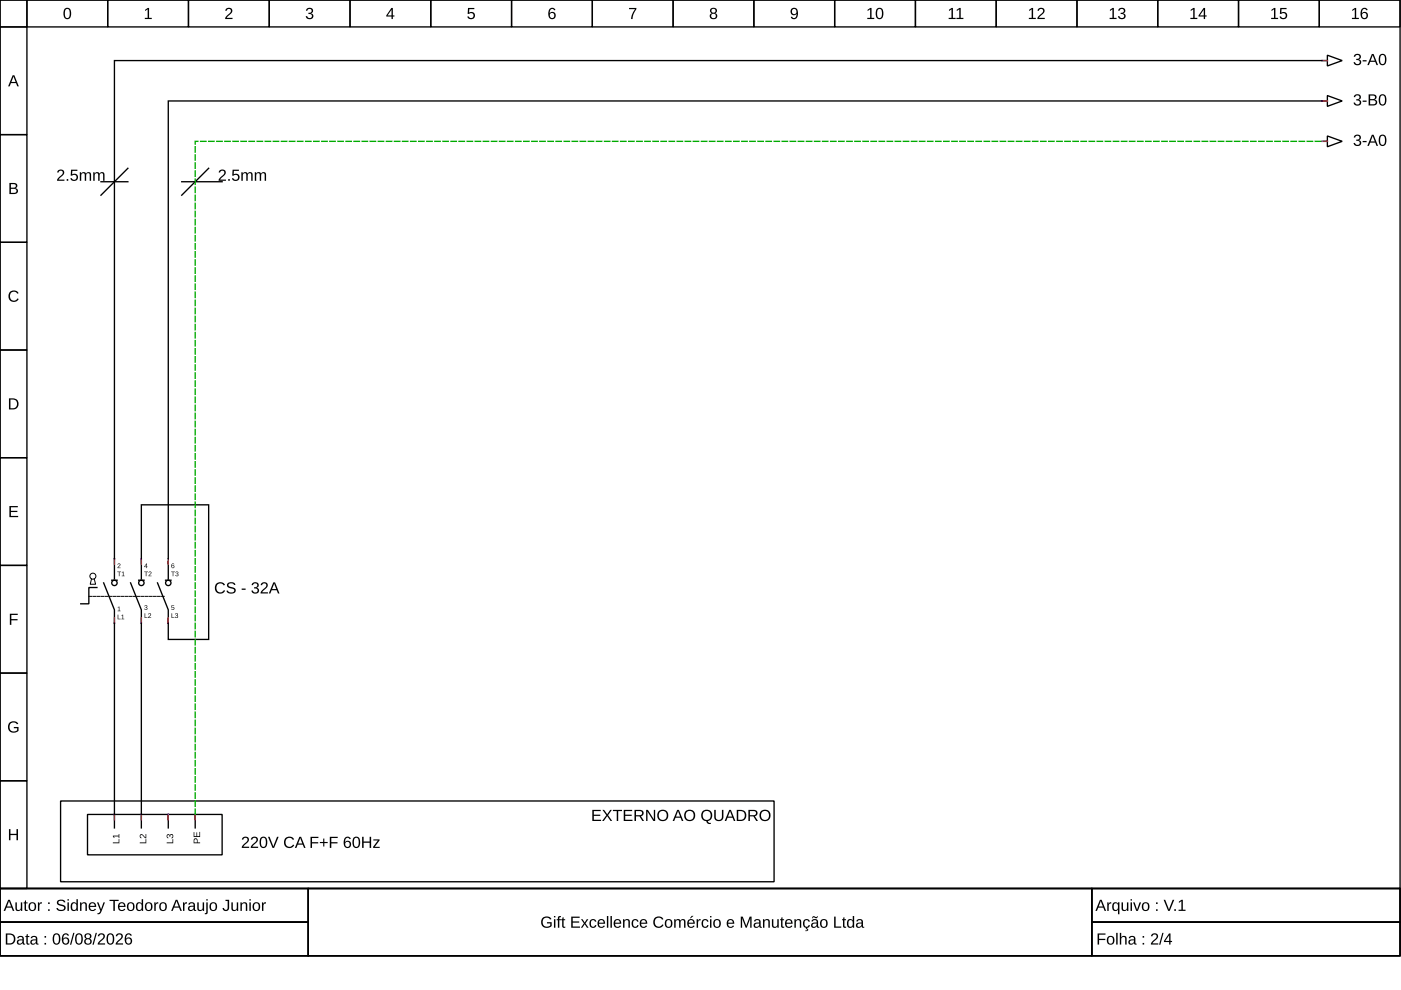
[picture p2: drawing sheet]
<svg xmlns="http://www.w3.org/2000/svg" width="297mm" height="210mm" viewBox="0 0 297 210" stroke-linecap="round" stroke-linejoin="round" font-family="sans-serif">
<g fill="none" stroke="#000" stroke-width=".29">
<path d="M0 0h296.8v188.4h-296.8zM0 0h5.7v5.7h-5.7zM5.7 0h17.1v5.7h-17.1zM22.8 0h17.2v5.7h-17.2zM40 0h17.1v5.7h-17.1zM57.1 0h17.1v5.7h-17.1zM74.2 0h17.1v5.7h-17.1zM91.3 0h17.2v5.7h-17.2zM108.5 0h17.1v5.7h-17.1zM125.6 0h17.1v5.7h-17.1zM142.7 0h17.1v5.7h-17.1zM159.8 0h17.2v5.7h-17.2z"/>
<path d="M177 0h17.1v5.7h-17.1zM194.1 0h17.1v5.7h-17.1zM211.2 0h17.1v5.7h-17.1zM228.3 0h17.2v5.7h-17.2zM245.5 0h17.1v5.7h-17.1zM262.6 0h17.1v5.7h-17.1zM279.7 0h17.1v5.7h-17.1zM0 5.7h5.7v22.8h-5.7zM280.3 12.8h-256v109.9M280.6 12.8h.8M281.4 11.7l3.2 1.1-3.2 1.2zM0 28.5h5.7v22.9h-5.7z"/>
<path d="M21.4 38.5h5.7M27.1 35.7l-5.7 5.7M38.5 38.5h8.6M44.2 35.7l-5.7 5.7M280.3 21.4h-244.6v97.1M280.6 21.4h.8M280.6 30h.8M281.4 20.3l3.2 1.1-3.2 1.1zM281.4 28.8l3.2 1.2-3.2 1.1zM0 51.4h5.7v22.8h-5.7zM0 74.2h5.7v22.8h-5.7zM0 97h5.7v22.9h-5.7z"/>
<path d="M0 119.9h5.7v22.8h-5.7zM30 118.5v-11.5h14.2v28.6h-8.5v-6.3l-2.3-5.7M30 118.7v4M35.7 119v3.8M20.6 124.6h-1.8v3.4h-1.7M22 123.6l2.3 5.7v46.2M23.7 123h1.1M27.7 123.6l2.3 5.7v46.2M29.4 123h1.1M35.1 123h1.1M0 142.7h5.7v22.8h-5.7zM0 165.5h5.7v22.9h-5.7z"/>
<path d="M12.8 169.8h151.3v17.2h-151.3zM18.6 172.7h28.5v8.5h-28.5zM35.7 172.7v2.8M41.4 172.7v2.8M0 188.4h296.8v14.3h-296.8zM0 188.4h65.4v7.1h-65.4zM0 195.5h65.4v7.2h-65.4zM65.4 188.4h166.1v14.3h-166.1zM231.5 188.4h65.3v7.1h-65.3zM231.5 195.5h65.3v7.2h-65.3z"/>
<circle cx="24.3" cy="123.6" r=".57"/>
<circle cx="30" cy="123.6" r=".57"/>
<circle cx="35.7" cy="123.6" r=".57"/>
</g>
<g fill="#000">
<path d="M30.8 2.1l.5-.4h.3v2.1h.6v.2h-1.5v-.2h.6v-1.8l-.5 .4zM48 1.8a.76 .76 0 0 1 1.2 .2 .76 .76 0 0 1-.5 1.1l-.6 .7h1.2v.2h-1.6l.1-.4 .5-.5a.7 .7 0 0 0 .4-1.2l-.5 .1-.1 .3h-.3zM65.1 1.8a.69 .69 0 0 1 1-.1 .69 .69 0 0 1 0 1.1h-.2a.67 .67 0 0 1 .5 .9 .67 .67 0 0 1-1 .4l-.5-.5-.1-.2h.3a.48 .48 0 0 0 .7 .4 .48 .48 0 0 0 .2-.7l-.6-.1v-.3a.46 .46 0 0 0 .6-.2 .46 .46 0 0 0-.3-.6 .46 .46 0 0 0-.5 .4h-.3zM99.2 1.7h1.4v.2h-1.1v.8a.81 .81 0 0 1 1 .2 .81 .81 0 0 1-.1 1.1 .81 .81 0 0 1-1.1-.1l-.2-.4h.3a.53 .53 0 0 0 .8 .2 .53 .53 0 0 0 0-.8 .53 .53 0 0 0-.8 .1h-.3zM133.4 1.7h1.5l-.6 1.5-.2 .8h-.3l.1-.6 .7-1.5h-1.2zM2.1 61.9a1.18 1.18 0 0 1 1.8 .3l-.3 .1a.87 .87 0 0 0-1.3-.1 .87 .87 0 0 0 .1 1.3 .87 .87 0 0 0 1.3-.2l.3 .1a1.21 1.21 0 0 1-1.8 .4 1.21 1.21 0 0 1-.1-1.9zM2 107.3h1.8v.3h-1.5v.7h1.4v.3h-1.4v.8h1.5v.2h-1.8zM2.1 130.1h1.7v.3h-1.4v.9h1.3v.2h-1.3v1h-.3zM25 119.5a.33 .33 0 0 1 .5 .2 .33 .33 0 0 1-.3 .4l-.2 .3 .6 .1h-.7l.5-.6a.19 .19 0 0 0-.1-.3 .19 .19 0 0 0-.3 .1h-.1zM25 128.8l.3-.2v.9l.3 .1h-.7l.3-.1v-.8l-.2 .2zM30.7 128.4a.28 .28 0 0 1 .5 0 .28 .28 0 0 1-.2 .4 .26 .26 0 0 1 .3 .3 .26 .26 0 0 1-.4 .2l-.3-.2 .3 .1a.18 .18 0 0 0 .2-.2 .18 .18 0 0 0-.2-.1l-.1-.1a.19 .19 0 0 0 .3-.1 .19 .19 0 0 0-.1-.3 .19 .19 0 0 0-.3 .2h-.1zM36.4 128.3h.5l-.4 .1v.3a.34 .34 0 0 1 .4 .2 .34 .34 0 0 1-.2 .5 .34 .34 0 0 1-.4-.3l.3 .1a.26 .26 0 0 0 .2-.4 .26 .26 0 0 0-.5 .1z"/>
<path d="M2 153.2a1.23 1.23 0 0 1 1.9 .3l-.3 .1a.9 .9 0 0 0-1.3-.2 .9 .9 0 0 0-.2 1.2 1 1 0 0 0 1.5 .2v-.4h-.7v-.3h1v.8a1.29 1.29 0 0 1-1.8 .2 1.29 1.29 0 0 1-.1-1.9zM1.9 175.8h.3v1h1.3v-1h.3v2.3h-.3v-1h-1.3v1h-.3z"/>
<path d="M2.7 16h.3l1 2.3h-.3l-.3-.7h-1.1l-.2 .7h-.4zM2.9 16.2l-.5 1.2h.9z"/>
<path d="M13.8 1.8a.88 .88 0 0 1 1 .1 .88 .88 0 0 1 .3 1 .88 .88 0 0 1-.8 1.2 .88 .88 0 0 1-.8-1.2v-.7zM14 2a1.59 1.59 0 0 0 .1 1.8h.2a1.09 1.09 0 0 0 .4-1.5l-.3-.4z"/>
<path d="M83 1.7h.3v1.6h.3v.2h-.3v.5h-.3v-.5h-1.1v-.2zM83 2l-.8 1.3h.8z"/>
<path d="M116.6 1.8a.74 .74 0 0 1 1.2 .3l-.3 .1a.49 .49 0 0 0-.7-.3 .49 .49 0 0 0-.2 .6l-.1 .3a.77 .77 0 0 1 1.2 0 .77 .77 0 0 1-.1 1.2 .77 .77 0 0 1-1.1-.2l-.2-.5v-.8zM116.5 3.3a.5 .5 0 0 0 1 0 .5 .5 0 0 0-1 0z"/>
<path d="M150.7 1.8a.7 .7 0 0 1 1-.1 .7 .7 0 0 1 .1 1l-.2 .1a.69 .69 0 0 1 .4 .9 .69 .69 0 0 1-1 .4 .64 .64 0 0 1-.5-.6 .64 .64 0 0 1 .4-.7l-.3-.4zM150.8 2.3a.45 .45 0 0 0 .9 0 .45 .45 0 0 0-.9 0zM150.8 3.4a.5 .5 0 0 0 1 0 .5 .5 0 0 0-1 0z"/>
<path d="M167.8 1.9a.86 .86 0 0 1 1.1-.1 .86 .86 0 0 1 .3 1 .9 .9 0 0 1-.3 1.1 .9 .9 0 0 1-1.1 0l-.1-.3 .2-.1a.5 .5 0 0 0 .7 .3 .5 .5 0 0 0 .3-.6v-.3a.76 .76 0 0 1-1.2 .1 .76 .76 0 0 1 .1-1.1zM168 2a.54 .54 0 0 0 .1 .9 .54 .54 0 0 0 .8-.3 .54 .54 0 0 0-.5-.7z"/>
<path d="M184 2.1l.5-.4h.3v2.1h.6v.2h-1.5v-.2h.6v-1.8l-.5 .4zM186 1.8a.88 .88 0 0 1 1 .1 .88 .88 0 0 1 .3 1 .88 .88 0 0 1-.8 1.2 .88 .88 0 0 1-.8-1.2v-.7zM186.2 2a1.59 1.59 0 0 0 .1 1.8h.2a1.09 1.09 0 0 0 .4-1.5l-.3-.4z"/>
<path d="M201.2 2.1l.6-.4h.2v2.1h.6v.2h-1.5v-.2h.6v-1.8l-.5 .4zM202.9 2.1l.5-.4h.3v2.1h.6v.2h-1.5v-.2h.6v-1.8l-.5 .4z"/>
<path d="M218.2 2.1l.6-.4h.2v2.1h.6v.2h-1.5v-.2h.6v-1.8l-.5 .4zM220.2 1.8a.76 .76 0 0 1 1.2 .2 .76 .76 0 0 1-.4 1.1l-.7 .7h1.2v.2h-1.6l.1-.4 .6-.5a.7 .7 0 0 0 .3-1.2l-.5 .1-.1 .3h-.3z"/>
<path d="M235.3 2.1l.6-.4h.3v2.1h.5v.2h-1.4v-.2h.6v-1.8l-.6 .4zM237.3 1.8a.69 .69 0 0 1 1-.1 .69 .69 0 0 1 0 1.1h-.2a.67 .67 0 0 1 .5 .9 .67 .67 0 0 1-1 .4l-.5-.5-.1-.2h.3a.48 .48 0 0 0 .7 .4 .48 .48 0 0 0 .2-.7l-.6-.1v-.3a.46 .46 0 0 0 .7-.2 .46 .46 0 0 0-.4-.6 .46 .46 0 0 0-.5 .4h-.3z"/>
<path d="M252.5 2.1l.5-.4h.3v2.1h.6v.2h-1.5v-.2h.6v-1.8l-.5 .4zM255.2 1.7h.3v1.6h.3v.2h-.3v.5h-.3v-.5h-1.1v-.2zM255.2 2l-.8 1.3h.8z"/>
<path d="M269.6 2.1l.5-.4h.3v2.1h.6v.2h-1.5v-.2h.6v-1.8l-.5 .4zM271.4 1.7h1.4v.2h-1.1v.8a.81 .81 0 0 1 1.1 .2 .81 .81 0 0 1-.2 1.1 .81 .81 0 0 1-1.1-.1l-.2-.4h.3a.53 .53 0 0 0 .8 .2 .53 .53 0 0 0 .1-.8 .53 .53 0 0 0-.8 .1h-.3z"/>
<path d="M286.7 2.1l.6-.4h.2v2.1h.6v.2h-1.5v-.2h.6v-1.8l-.5 .4zM288.8 1.8a.74 .74 0 0 1 1.2 .3l-.3 .1a.49 .49 0 0 0-.6-.3 .49 .49 0 0 0-.3 .6v.3a.77 .77 0 0 1 1.1 0 .77 .77 0 0 1-.1 1.2 .77 .77 0 0 1-1.1-.2l-.2-.5v-.8zM288.7 3.3a.5 .5 0 0 0 1 0 .5 .5 0 0 0-1 0z"/>
<path d="M287.3 11.6a.69 .69 0 0 1 1-.1 .69 .69 0 0 1 0 1l-.3 .1a.67 .67 0 0 1 .6 .9 .67 .67 0 0 1-1 .3l-.6-.4v-.2h.3a.48 .48 0 0 0 .6 .4 .48 .48 0 0 0 .2-.8l-.6-.1v-.2a.46 .46 0 0 0 .7-.2 .46 .46 0 0 0-.3-.7 .46 .46 0 0 0-.6 .4h-.3zM288.9 12.8h.8v.2h-.8zM290.9 11.4h.3l1 2.4h-.4l-.2-.7h-1.1l-.3 .7h-.3zM291 11.7l-.4 1.2h.9zM292.7 11.5a.88 .88 0 0 1 1 .1 .88 .88 0 0 1 .2 1 .88 .88 0 0 1-.8 1.2 .88 .88 0 0 1-.8-1.2l.1-.7zM292.8 11.8a1.59 1.59 0 0 0 .2 1.8h.1a1.09 1.09 0 0 0 .5-1.5l-.3-.4z"/>
<path d="M12.4 36.1a.76 .76 0 0 1 1.1 .2 .76 .76 0 0 1-.4 1.1l-.7 .7h1.3v.2h-1.6l.1-.4 .5-.5a.7 .7 0 0 0 .4-1.2l-.5 .1-.2 .3h-.3zM14.1 38h.4v.3h-.4zM15.1 36h1.3v.2h-1.1v.8a.81 .81 0 0 1 1.1 .2 .81 .81 0 0 1-.1 1.1 .81 .81 0 0 1-1.1-.1l-.3-.4h.3a.53 .53 0 0 0 .8 .2 .53 .53 0 0 0 .1-.8 .53 .53 0 0 0-.8 0h-.3zM16.9 36.5h.3v.3a.56 .56 0 0 1 .5-.3 .56 .56 0 0 1 .5 .3 .56 .56 0 0 1 .7-.3 .56 .56 0 0 1 .4 .6v1.2h-.3v-1.3a.4 .4 0 0 0-.5-.2 .4 .4 0 0 0-.2 .5v1h-.3v-1.3a.4 .4 0 0 0-.6-.2 .4 .4 0 0 0-.2 .5v1h-.3zM19.8 36.5h.2l.1 .3a.56 .56 0 0 1 .5-.3 .56 .56 0 0 1 .5 .3 .56 .56 0 0 1 .7-.3 .56 .56 0 0 1 .4 .6v1.2h-.3l-.1-1.3a.4 .4 0 0 0-.5-.2 .4 .4 0 0 0-.2 .5v1h-.3v-1.3a.4 .4 0 0 0-.5-.2 .4 .4 0 0 0-.2 .5v1h-.3z"/>
<path d="M46.6 36.1a.76 .76 0 0 1 1.2 .2 .76 .76 0 0 1-.4 1.1l-.7 .7h1.2v.2h-1.6l.1-.4 .6-.5a.7 .7 0 0 0 .3-1.2l-.5 .1-.1 .3h-.3zM48.4 38h.3v.3h-.3zM49.3 36h1.4v.2h-1.1l-.1 .8a.81 .81 0 0 1 1.1 .2 .81 .81 0 0 1-.1 1.1 .81 .81 0 0 1-1.1-.1l-.2-.4h.3a.53 .53 0 0 0 .7 .2 .53 .53 0 0 0 .1-.8 .53 .53 0 0 0-.8 0h-.3zM51.2 36.5h.2l.1 .3a.56 .56 0 0 1 .5-.3 .56 .56 0 0 1 .5 .3 .56 .56 0 0 1 .7-.3 .56 .56 0 0 1 .4 .6v1.2h-.3l-.1-1.3a.4 .4 0 0 0-.5-.2 .4 .4 0 0 0-.2 .5v1h-.3v-1.3a.4 .4 0 0 0-.5-.2 .4 .4 0 0 0-.2 .5v1h-.3zM54 36.5h.3v.3a.56 .56 0 0 1 .5-.3 .56 .56 0 0 1 .5 .3 .56 .56 0 0 1 .7-.3 .56 .56 0 0 1 .4 .6v1.2h-.3v-1.3a.4 .4 0 0 0-.5-.2 .4 .4 0 0 0-.2 .5v1h-.3v-1.3a.4 .4 0 0 0-.6-.2 .4 .4 0 0 0-.2 .5v1h-.3z"/>
<path d="M287.3 20.1a.69 .69 0 0 1 1 0 .69 .69 0 0 1 0 1l-.3 .1a.67 .67 0 0 1 .6 .9 .67 .67 0 0 1-1 .3l-.6-.4v-.2l.3-.1a.48 .48 0 0 0 .6 .5 .48 .48 0 0 0 .2-.8l-.6-.1v-.3a.46 .46 0 0 0 .7-.2 .46 .46 0 0 0-.3-.6 .46 .46 0 0 0-.6 .4h-.3zM288.9 21.3h.8v.3h-.8zM290.2 20a1.53 1.53 0 0 1 1.6 .3v.5l-.4 .3a.64 .64 0 0 1 .6 .8 .64 .64 0 0 1-.9 .5h-.9zM290.5 20.3v.7h.8l.2-.2-.1-.5zM290.5 21.3v.8l1-.1a.42 .42 0 0 0-.1-.7zM292.7 20.1a.88 .88 0 0 1 1 .1 .88 .88 0 0 1 .2 1 .88 .88 0 0 1-.8 1.2 .88 .88 0 0 1-.8-1.2l.1-.7zM292.8 20.3a1.59 1.59 0 0 0 .2 1.8l.1 .1a1.09 1.09 0 0 0 .5-1.6l-.3-.4z"/>
<path d="M287.3 28.7a.69 .69 0 0 1 1-.1 .69 .69 0 0 1 0 1l-.3 .1a.67 .67 0 0 1 .6 .9 .67 .67 0 0 1-1 .3l-.6-.4v-.2h.3a.48 .48 0 0 0 .6 .4 .48 .48 0 0 0 .2-.7l-.6-.1v-.3a.46 .46 0 0 0 .7-.2 .46 .46 0 0 0-.3-.6 .46 .46 0 0 0-.6 .4h-.3zM288.9 29.9h.8v.3h-.8zM290.9 28.6h.3l1 2.3h-.4l-.2-.7h-1.1l-.3 .7h-.3zM291 28.8l-.4 1.2h.9zM292.7 28.7a.88 .88 0 0 1 1 0 .88 .88 0 0 1 .2 1 .88 .88 0 0 1-.8 1.3 .88 .88 0 0 1-.8-1.3l.1-.6zM292.8 28.9a1.59 1.59 0 0 0 .2 1.8h.1a1.09 1.09 0 0 0 .5-1.5l-.3-.4z"/>
<path d="M2 38.8a1.53 1.53 0 0 1 1.6 .3l.1 .5-.5 .3a.64 .64 0 0 1 .6 .8 .64 .64 0 0 1-.8 .4h-1zM2.3 39v.8h.8l.2-.2-.1-.5zM2.3 40v.9l1.1-.1a.42 .42 0 0 0-.2-.7z"/>
<path d="M1.9 84.5h.8a1.18 1.18 0 0 1 1.2 1.1 1.18 1.18 0 0 1-1.1 1.2h-.9zM2.2 84.7v1.9h.5a.97 .97 0 0 0 .9-1.3 .97 .97 0 0 0-1.4-.6z"/>
<path d="M24.9 130.3h.2v.9h.5v.1h-.7zM25.8 130.5l.3-.2v.9l.2 .1h-.6l.3-.1v-.8l-.2 .2z"/>
<path d="M24.9 121.2h.8l-.4 .1v.9h-.1v-.9zM25.8 121.3l.4-.1v.9l.2 .1h-.6l.3-.1v-.8l-.3 .2z"/>
<path d="M30.7 130h.1v.9h.5v.1h-.6zM31.5 130.1a.33 .33 0 0 1 .5 .1 .33 .33 0 0 1-.3 .5l-.2 .2 .6 .1h-.7l.4-.6a.19 .19 0 0 0 0-.3 .19 .19 0 0 0-.3 .2h-.1z"/>
<path d="M30.6 121.2h.8l-.4 .1v.9h-.1v-.9zM31.6 121.2a.33 .33 0 0 1 .5 .2 .33 .33 0 0 1-.3 .4l-.2 .3 .5 .1h-.6l.4-.6a.19 .19 0 0 0 0-.3 .19 .19 0 0 0-.3 .1h-.1z"/>
<path d="M31 119.5h.2v.6h.1l-.1 .4-.2-.3h-.4zM31 119.6l-.3 .5h.3z"/>
<path d="M36.4 130h.1v.9h.5v.1h-.6zM37.2 130.1a.28 .28 0 0 1 .5 0 .28 .28 0 0 1-.2 .4 .26 .26 0 0 1 .3 .3 .26 .26 0 0 1-.4 .2l-.3-.2 .3 .1a.18 .18 0 0 0 .2-.2 .18 .18 0 0 0-.2-.1l-.1-.1a.19 .19 0 0 0 .3-.1 .19 .19 0 0 0-.1-.3 .19 .19 0 0 0-.3 .2h-.1z"/>
<path d="M36.3 121.2h.8l-.3 .1v.9h-.2v-.9zM37.3 121.2a.28 .28 0 0 1 .5 0 .28 .28 0 0 1-.2 .5 .26 .26 0 0 1 .2 .3 .26 .26 0 0 1-.3 .2l-.3-.3 .3 .2a.18 .18 0 0 0 .2-.2 .18 .18 0 0 0-.2-.2l-.1-.1a.19 .19 0 0 0 .3-.1 .19 .19 0 0 0-.2-.2 .19 .19 0 0 0-.2 .1h-.1z"/>
<path d="M36.4 119.6l.3-.1 .3 .2-.4-.1-.2 .4a.34 .34 0 0 1 .6 0 .34 .34 0 0 1-.2 .5 .34 .34 0 0 1-.5-.3zM36.4 120.1a.25 .25 0 0 0 .5 0 .25 .25 0 0 0-.5 0z"/>
<path d="M45.9 123.8a1.18 1.18 0 0 1 1.8 .2l-.3 .1a.87 .87 0 0 0-1.3 0 .87 .87 0 0 0 .1 1.2 .87 .87 0 0 0 1.3-.2l.2 .1a1.21 1.21 0 0 1-1.8 .4 1.21 1.21 0 0 1 0-1.8zM48.2 123.7a1.07 1.07 0 0 1 1.7 .3h-.3a.58 .58 0 0 0-.6-.3 .58 .58 0 0 0-.5 .5l.6 .3a.72 .72 0 0 1 .9 .7 .72 .72 0 0 1-1 .7 .87 .87 0 0 1-1-.6l.3-.1a.71 .71 0 0 0 .7 .4 .71 .71 0 0 0 .7-.5l-.6-.3a.76 .76 0 0 1-.8-.3 .76 .76 0 0 1-.1-.8zM51.2 124.8h.9v.3h-.9zM53.6 123.6a.69 .69 0 0 1 1-.1 .69 .69 0 0 1 0 1.1h-.2a.67 .67 0 0 1 .5 .9 .67 .67 0 0 1-1 .3l-.5-.4-.1-.2h.3a.48 .48 0 0 0 .7 .4 .48 .48 0 0 0 .2-.7l-.6-.1v-.3a.46 .46 0 0 0 .6-.2 .46 .46 0 0 0-.3-.6 .46 .46 0 0 0-.6 .4h-.3zM55.5 123.6a.76 .76 0 0 1 1.2 .2 .76 .76 0 0 1-.4 1.1l-.7 .7h1.2v.2h-1.5v-.4l.6-.5a.7 .7 0 0 0 .3-1.2l-.5 .1-.1 .3h-.3zM58 123.5h.3l1 2.3h-.4l-.2-.7h-1.1l-.3 .7h-.3zM58.1 123.7l-.4 1.2h.9z"/>
<path d="M23.9 178.6h1.3v-.7h.1v.9h-1.4zM23.9 177.2h1.3v-.4h.1v.9h-.1v-.4h-1.1l.2 .4h-.1z"/>
<path d="M29.6 178.6h1.3v-.7h.1v.9h-1.4zM29.7 177a.73 .73 0 0 1 1 .5l.2 .1v-.8h.1v1l-.7-.6a.28 .28 0 0 0-.4-.1 .28 .28 0 0 0 .1 .5v.1l-.4-.2z"/>
<path d="M35.3 178.6h1.3v-.7h.1v.9h-1.4zM35.4 177l.4-.1 .2 .3a.37 .37 0 0 1 .5-.4 .37 .37 0 0 1 .2 .5l-.2 .4-.1 .1v-.2a.28 .28 0 0 0 .2-.4 .28 .28 0 0 0-.4-.1l-.1 .3h-.2a.27 .27 0 0 0-.1-.3 .27 .27 0 0 0-.3 .1 .27 .27 0 0 0 .2 .4v.2l-.3-.3z"/>
<path d="M41.2 177.9l.3-.2 .3 .2 .1 .7h.5v.2h-1.3zM41.3 178l-.1 .6h.5v-.5zM41.1 176.4h.1v.9h.4v-.8h.2v.8h.5v-.9h.1v1.1h-1.3z"/>
<path d="M51.5 177.6a.76 .76 0 0 1 1.2 .1 .76 .76 0 0 1-.4 1.1l-.7 .7h1.2v.3h-1.5l.1-.4 .5-.6a.7 .7 0 0 0 .3-1.1h-.5l-.1 .3h-.3zM53.4 177.6a.76 .76 0 0 1 1.2 .1 .76 .76 0 0 1-.4 1.1l-.7 .7h1.2v.3h-1.5l.1-.4 .5-.6a.7 .7 0 0 0 .3-1.1h-.5l-.1 .3h-.3zM55.4 177.5a.88 .88 0 0 1 1 .1 .88 .88 0 0 1 .3 1 .88 .88 0 0 1-.8 1.2 .88 .88 0 0 1-.9-1.2l.1-.7zM55.6 177.7a1.59 1.59 0 0 0 .1 1.8l.2 .1a1.09 1.09 0 0 0 .4-1.6l-.3-.3zM56.8 177.4h.4l.7 2.1 .8-2.1h.4l-1 2.4h-.3zM60.5 177.7a1.18 1.18 0 0 1 1.9 .3l-.3 .1a.87 .87 0 0 0-1.3-.1 .87 .87 0 0 0 0 1.3 .87 .87 0 0 0 1.3-.2l.3 .1a1.21 1.21 0 0 1-1.8 .3 1.21 1.21 0 0 1-.1-1.8zM63.5 177.4h.3l1 2.4h-.3l-.3-.7h-1.1l-.3 .7h-.3zM63.7 177.7l-.5 1.1h.9zM65.8 177.4h1.7v.3h-1.3v.9h1.3v.2h-1.3v1h-.4zM68.5 177.8h.3v.7h.7v.3h-.7v.7h-.3v-.7h-.7v-.3h.7zM69.9 177.4h1.7v.3h-1.4v.9h1.4v.2h-1.4v1h-.3zM73.2 177.5a.74 .74 0 0 1 1.2 .4h-.3a.49 .49 0 0 0-.6-.2 .49 .49 0 0 0-.3 .6v.3a.77 .77 0 0 1 1.1 0 .77 .77 0 0 1-.1 1.1 .77 .77 0 0 1-1.1-.2l-.2-.5v-.7zM73.1 179a.5 .5 0 0 0 1 0 .5 .5 0 0 0-1 0zM75.1 177.5a.88 .88 0 0 1 1 .1 .88 .88 0 0 1 .3 1 .88 .88 0 0 1-.9 1.2 .88 .88 0 0 1-.8-1.2l.1-.7zM75.2 177.7a1.59 1.59 0 0 0 .2 1.8l.1 .1a1.09 1.09 0 0 0 .5-1.6l-.3-.3zM76.8 177.4h.3v1h1.3v-1h.3v2.4h-.3v-1.1h-1.3v1.1h-.3zM79.2 178h1.3v.2l-1 1.3h1v.3h-1.4v-.3l1-1.3h-.9z"/>
<path d="M125.6 171.7h1.8v.3h-1.5v.7h1.4v.3h-1.4v.8h1.5v.3h-1.8zM127.7 171.7h.4l.6 .9 .7-.9h.3l-.8 1.1 .9 1.3h-.4l-.7-1.1-.7 1.1h-.3l.9-1.3zM129.9 171.7h2v.3h-.8v2.1h-.3v-2.1h-.9zM132.2 171.7h1.8v.3h-1.4v.7h1.3v.3h-1.3v.8h1.5v.3h-1.9zM134.5 171.7h1.1a.68 .68 0 0 1 .9 .6 .68 .68 0 0 1-.6 .8l.7 1h-.4l-.6-1h-.8v1h-.3zM134.8 172v.8h.8a.44 .44 0 0 0 .5-.4 .44 .44 0 0 0-.5-.4zM137 171.7h.4l1.2 2v-2h.3v2.4h-.4l-1.2-2v2h-.3zM139.3 172.9a1.22 1.22 0 0 1 2.4 0 1.22 1.22 0 0 1-2.4 0zM139.9 172.2a.92 .92 0 0 0 0 1.4 .92 .92 0 0 0 1.4-.2 .92 .92 0 0 0-.2-1.2 .92 .92 0 0 0-1.2 0zM143.6 171.7h.3l1 2.4h-.3l-.3-.7h-1.1l-.3 .7h-.3zM143.8 172l-.5 1.1h.9zM145 172.9a1.22 1.22 0 0 1 2.4 0 1.22 1.22 0 0 1-2.4 0zM145.6 172.2a.92 .92 0 0 0 0 1.4 .92 .92 0 0 0 1.4-.2 .92 .92 0 0 0-.2-1.2 .92 .92 0 0 0-1.2 0zM149 172a1.22 1.22 0 0 1 1.9 .3 1.22 1.22 0 0 1-.8 1.8l.1 .3 .5 .1v.2a.72 .72 0 0 1-1-.6 1.23 1.23 0 0 1-1-.8 1.23 1.23 0 0 1 .3-1.3zM149.2 172.2a.92 .92 0 0 0 0 1.4 .92 .92 0 0 0 1.4-.2 .92 .92 0 0 0-.2-1.2 .92 .92 0 0 0-1.2 0zM151.4 171.7h.4v1.5a.65 .65 0 0 0 .6 .6 .65 .65 0 0 0 .7-.6v-1.5h.3v1.5a.98 .98 0 0 1-1 .9 .98 .98 0 0 1-1-.9zM154.6 171.7h.4l.9 2.4h-.3l-.3-.7h-1.1l-.2 .7h-.4zM154.8 172l-.5 1.1h.9zM156.2 171.7h.8a1.18 1.18 0 0 1 1.2 1.1 1.18 1.18 0 0 1-1.1 1.3h-.9zM156.5 172v1.8h.5a.97 .97 0 0 0 .9-1.2 .97 .97 0 0 0-1.4-.6zM158.7 171.7h1.1a.68 .68 0 0 1 .8 .6 .68 .68 0 0 1-.6 .8l.7 1h-.4l-.6-1h-.7v1h-.3zM159 172v.8h.8a.44 .44 0 0 0 .5-.4 .44 .44 0 0 0-.5-.4zM160.9 172.9a1.25 1.25 0 0 1 2.5 0 1.25 1.25 0 0 1-2.5 0zM161.6 172.2a.92 .92 0 0 0 0 1.4 .92 .92 0 0 0 1.3-.2 .92 .92 0 0 0-.1-1.2 .92 .92 0 0 0-1.2 0z"/>
<path d="M1.7 190.8h.4l.9 2.3h-.3l-.3-.7h-1l-.3 .7h-.3zM1.9 191l-.4 1.2h.8zM3.3 191.3h.3v1.2a.44 .44 0 0 0 .5 .5 .44 .44 0 0 0 .3-.6v-1.1h.3v1.8h-.3v-.3a.61 .61 0 0 1-.7 .4 .61 .61 0 0 1-.4-.7zM5.3 190.9h.2v.4h.3v.2h-.3v1.2l.1 .2h.3v.2h-.5l-.1-.1-.1-1.5h-.2v-.2h.2zM6.2 191.5a.91 .91 0 0 1 1.5 .6 .91 .91 0 0 1-1.1 1l-.4-.2-.1-.4zM6.6 191.6a.71 .71 0 0 0-.3 .9 .71 .71 0 0 0 .8 .4 .82 .82 0 0 0-.2-1.4zM8 191.3h.3v.4l.2-.3 .4-.1v.3h-.3l-.2 .3-.1 1.2h-.3zM10.2 191.3h.3v.4h-.3zM10.2 192.8h.3v.3h-.3zM12.2 191a1.07 1.07 0 0 1 1.7 .3h-.4a.58 .58 0 0 0-.6-.3 .58 .58 0 0 0-.5 .5l.6 .3a.72 .72 0 0 1 .9 .7 .72 .72 0 0 1-1 .7 .87 .87 0 0 1-1-.6l.4-.1a.71 .71 0 0 0 .7 .4 .71 .71 0 0 0 .6-.5l-.6-.3a.76 .76 0 0 1-.7-.3 .76 .76 0 0 1-.1-.8zM14.3 190.7h.3v.2h-.3zM14.3 191.3h.3v1.8h-.3zM15.1 191.5l.5-.2 .6 .3v-.9h.3v2.4h-.3v-.3a.69 .69 0 0 1-.9 .3 .69 .69 0 0 1-.3-.9zM15.4 191.7a.88 .88 0 0 0 .3 1.2 .75 .75 0 0 0 .5-.7 .75 .75 0 0 0-.5-.7zM17 191.3h.2l.1 .3a.61 .61 0 0 1 .7-.3 .61 .61 0 0 1 .4 .6v1.2h-.3v-1.1a.44 .44 0 0 0-.5-.5 .44 .44 0 0 0-.3 .6v1h-.3zM19 191.5a.82 .82 0 0 1 1-.1 .82 .82 0 0 1 .4 .9h-1.3a.53 .53 0 0 0 .3 .6 .53 .53 0 0 0 .7-.2h.2a.9 .9 0 0 1-1.2 .3 .9 .9 0 0 1-.2-1.3zM19.2 191.7l-.1 .4h1l-.3-.6zM20.6 191.3h.3l.5 1.5 .5-1.5h.4l-.7 1.8a.77 .77 0 0 1-.9 .7v-.2h.3l.3-.5zM23.2 190.8h2v.2h-.8v2.1h-.4v-2.1h-.8zM25.2 191.5a.82 .82 0 0 1 1-.1 .82 .82 0 0 1 .4 .9h-1.3a.53 .53 0 0 0 .3 .6 .53 .53 0 0 0 .7-.2h.3a.9 .9 0 0 1-1.3 .3 .9 .9 0 0 1-.2-1.3zM25.5 191.7l-.2 .4h1l-.3-.6zM27.1 191.5a.91 .91 0 0 1 1.4 .6 .91 .91 0 0 1-1 1l-.4-.2-.2-.4zM27.4 191.6a.71 .71 0 0 0-.2 .9 .71 .71 0 0 0 .8 .4 .82 .82 0 0 0-.3-1.4zM29 191.5l.5-.2 .5 .3v-.9h.3l.1 2.4h-.3l-.1-.3a.69 .69 0 0 1-.8 .3 .69 .69 0 0 1-.4-.9zM29.2 191.7a.88 .88 0 0 0 .4 1.2 .75 .75 0 0 0 .5-.7 .75 .75 0 0 0-.5-.7zM30.9 191.5a.91 .91 0 0 1 1.4 .6 .91 .91 0 0 1-1 1l-.4-.2-.2-.4zM31.2 191.6a.71 .71 0 0 0-.2 .9 .71 .71 0 0 0 .8 .4 .82 .82 0 0 0-.3-1.4zM32.7 191.3h.3v.4l.2-.3 .4-.1v.3h-.4l-.1 .3-.1 1.2h-.3zM34 191.5a.91 .91 0 0 1 1.4 .6 .91 .91 0 0 1-1.1 1l-.3-.2-.2-.4zM34.3 191.6a.71 .71 0 0 0-.3 .9 .71 .71 0 0 0 .8 .4 .82 .82 0 0 0-.2-1.4zM37.2 190.8h.4l1 2.3h-.4l-.2-.7h-1.1l-.3 .7h-.3zM37.4 191l-.4 1.2h.9zM38.8 191.3h.3v.4l.2-.3 .3-.1v.3h-.3l-.2 .3v1.2h-.3zM40.1 191.4a.72 .72 0 0 1 .8-.1 .72 .72 0 0 1 .4 .6v.9l.3 .1v.2h-.4l-.2-.3a.61 .61 0 0 1-.7 .4 .61 .61 0 0 1-.4-.7 .61 .61 0 0 1 .7-.5h.4a.41 .41 0 0 0-.2-.5 .41 .41 0 0 0-.6 .3h-.3zM40.3 192.3a.4 .4 0 0 0 .1 .7 .4 .4 0 0 0 .6-.3v-.5zM41.8 191.3h.3v1.2a.44 .44 0 0 0 .5 .5 .44 .44 0 0 0 .4-.6v-1.1h.3v1.8h-.3v-.3a.61 .61 0 0 1-.7 .4 .61 .61 0 0 1-.5-.7zM43.7 190.7h.3v.2h-.3zM43.7 191.3h.3v2.1a.44 .44 0 0 1-.6 .4v-.2l.3-.1zM44.6 191.5a.91 .91 0 0 1 1.4 .6 .91 .91 0 0 1-1 1l-.4-.2-.2-.4zM44.9 191.6a.71 .71 0 0 0-.2 .9 .71 .71 0 0 0 .8 .4 .82 .82 0 0 0-.3-1.4zM47.8 190.8h.8v1.6a.71 .71 0 0 1-.7 .8 .71 .71 0 0 1-.7-.7h.3a.39 .39 0 0 0 .4 .4 .39 .39 0 0 0 .4-.5v-1.4h-.5zM49.1 191.3h.3v1.2a.44 .44 0 0 0 .4 .5 .44 .44 0 0 0 .4-.6v-1.1h.3v1.8h-.3v-.3a.61 .61 0 0 1-.7 .4 .61 .61 0 0 1-.4-.7zM51 191.3h.3v.3a.61 .61 0 0 1 .7-.3 .61 .61 0 0 1 .4 .6v1.2h-.3v-1.1a.44 .44 0 0 0-.5-.5 .44 .44 0 0 0-.3 .6v1h-.3zM52.9 190.7h.3v.2h-.3zM52.9 191.3h.3v1.8h-.3zM53.7 191.5a.91 .91 0 0 1 1.5 .6 .91 .91 0 0 1-1.1 1l-.4-.2-.1-.4zM54.1 191.6a.71 .71 0 0 0-.3 .9 .71 .71 0 0 0 .8 .4 .82 .82 0 0 0-.2-1.4zM55.5 191.3h.3v.4l.2-.3 .4-.1v.3h-.3l-.2 .3-.1 1.2h-.3z"/>
<path d="M1.2 197.9h.8a1.18 1.18 0 0 1 1.3 1.1 1.18 1.18 0 0 1-1.2 1.3h-.9zM1.6 198.2v1.8h.5a.97 .97 0 0 0 .8-1.2 .97 .97 0 0 0-1.3-.6zM3.9 198.5a.72 .72 0 0 1 .7-.1 .72 .72 0 0 1 .5 .6v.9l.2 .2v.2h-.4l-.1-.4a.61 .61 0 0 1-.8 .5 .61 .61 0 0 1-.4-.8 .61 .61 0 0 1 .7-.4h.5a.41 .41 0 0 0-.3-.5 .41 .41 0 0 0-.5 .2h-.4zM4 199.5a.4 .4 0 0 0 .1 .6 .4 .4 0 0 0 .6-.3l.1-.4zM5.7 198.1h.2v.4h.3v.2h-.3v1.1l.1 .2h.3v.3h-.6l-.1-.2v-1.4h-.2v-.2h.2zM6.7 198.5a.72 .72 0 0 1 .8-.1 .72 .72 0 0 1 .4 .6v.9l.3 .2v.2h-.4l-.2-.4a.61 .61 0 0 1-.7 .5 .61 .61 0 0 1-.5-.8 .61 .61 0 0 1 .8-.4h.4a.41 .41 0 0 0-.3-.5 .41 .41 0 0 0-.5 .2h-.3zM6.9 199.5a.4 .4 0 0 0 .1 .6 .4 .4 0 0 0 .5-.3l.1-.4zM9.4 198.5h.4v.3h-.4zM9.4 199.9h.4v.4h-.4zM11.5 198a.88 .88 0 0 1 1 .1 .88 .88 0 0 1 .3 1 .88 .88 0 0 1-.8 1.2 .88 .88 0 0 1-.8-1.2l.1-.7zM11.7 198.2a1.59 1.59 0 0 0 .1 1.8l.2 .1a1.09 1.09 0 0 0 .4-1.6l-.2-.4zM13.5 198a.74 .74 0 0 1 1.1 .4h-.3a.49 .49 0 0 0-.6-.2 .49 .49 0 0 0-.3 .6v.3a.77 .77 0 0 1 1.1 0 .77 .77 0 0 1-.1 1.1 .77 .77 0 0 1-1.1-.2l-.2-.5v-.7zM13.4 199.5a.5 .5 0 0 0 1 0 .5 .5 0 0 0-1 0zM15.5 197.8h.3l-.7 2.5h-.3zM16.3 198a.88 .88 0 0 1 1 .1 .88 .88 0 0 1 .3 1 .88 .88 0 0 1-.9 1.2 .88 .88 0 0 1-.8-1.2l.1-.7zM16.4 198.2a1.59 1.59 0 0 0 .2 1.8l.1 .1a1.09 1.09 0 0 0 .5-1.6l-.3-.4zM18.1 198a.7 .7 0 0 1 1 0 .7 .7 0 0 1 0 1h-.1a.69 .69 0 0 1 .4 1 .69 .69 0 0 1-1 .3 .64 .64 0 0 1-.6-.6 .64 .64 0 0 1 .5-.7l-.4-.3zM18.2 198.5a.45 .45 0 0 0 .9 0 .45 .45 0 0 0-.9 0zM18.2 199.6a.49 .49 0 0 0 .9 0 .49 .49 0 0 0-.9 0zM20.3 197.8h.2l-.6 2.5h-.3zM21 198a.76 .76 0 0 1 1.2 .2 .76 .76 0 0 1-.5 1.1l-.7 .7h1.3v.3h-1.6l.1-.4 .5-.6a.7 .7 0 0 0 .4-1.1h-.5l-.2 .3h-.3zM22.9 198a.88 .88 0 0 1 1.1 .1 .88 .88 0 0 1 .2 1 .88 .88 0 0 1-.8 1.2 .88 .88 0 0 1-.8-1.2l.1-.7zM23.1 198.2a1.59 1.59 0 0 0 .1 1.8l.2 .1a1.09 1.09 0 0 0 .5-1.6l-.3-.4zM24.8 198a.76 .76 0 0 1 1.2 .2 .76 .76 0 0 1-.5 1.1l-.6 .7h1.2v.3h-1.6l.1-.4 .5-.6a.7 .7 0 0 0 .4-1.1h-.5l-.2 .3h-.3zM26.8 198a.74 .74 0 0 1 1.1 .4h-.2a.49 .49 0 0 0-.7-.2 .49 .49 0 0 0-.3 .6v.3a.77 .77 0 0 1 1.2 0 .77 .77 0 0 1-.1 1.1 .77 .77 0 0 1-1.2-.2l-.1-.5v-.7zM26.7 199.5a.5 .5 0 0 0 1 0 .5 .5 0 0 0-1 0z"/>
<path d="M115 194.6a1.23 1.23 0 0 1 1.9 .3l-.3 .1a.9 .9 0 0 0-1.3-.3 .9 .9 0 0 0-.1 1.3 1 1 0 0 0 1.5 .2v-.4h-.7v-.3h1v.8a1.29 1.29 0 0 1-1.9 .2 1.29 1.29 0 0 1-.1-1.9zM117.4 194.2h.4v.3h-.4zM117.4 194.9h.4v1.8h-.4zM118.4 194.3l.5-.1v.3l-.3 .1v.3h.3v.2h-.3v1.6h-.3v-1.6h-.3v-.2h.3zM119.3 194.5h.2v.4h.3v.2h-.3v1.2l.1 .2h.3v.2h-.6l-.1-.2v-1.4h-.2v-.2h.2zM121.1 194.3h1.8v.3h-1.5v.8h1.4v.2h-1.4v.8h1.6v.3h-1.9zM123.2 194.9h.3l.5 .7 .4-.7h.3l-.6 .9 .7 .9h-.3l-.5-.7-.5 .7h-.3l.6-.9zM125.2 195.1a.74 .74 0 0 1 1.2 .3h-.3a.46 .46 0 0 0-.6-.3 .46 .46 0 0 0-.2 .7 .47 .47 0 0 0 .2 .6 .47 .47 0 0 0 .6-.3l.3 .1a.8 .8 0 0 1-1.1 .5 .8 .8 0 0 1-.3-1.2zM126.9 195.1a.82 .82 0 0 1 1-.2 .82 .82 0 0 1 .4 1h-1.3a.53 .53 0 0 0 .3 .6 .53 .53 0 0 0 .7-.3l.2 .1a.9 .9 0 0 1-1.2 .3 .9 .9 0 0 1-.2-1.3zM127.1 195.2l-.1 .4h1l-.3-.5zM128.7 194.2h.3v2.5h-.3zM129.4 194.2h.3v2.5h-.3zM130.3 195.1a.82 .82 0 0 1 1-.2 .82 .82 0 0 1 .4 1h-1.3a.53 .53 0 0 0 .3 .6 .53 .53 0 0 0 .7-.3l.3 .1a.9 .9 0 0 1-1.3 .3 .9 .9 0 0 1-.2-1.3zM130.6 195.2l-.2 .4h1l-.3-.5zM132.1 194.9h.3v.3a.61 .61 0 0 1 .7-.3 .61 .61 0 0 1 .4 .6v1.2h-.3v-1.1a.44 .44 0 0 0-.4-.5 .44 .44 0 0 0-.4 .6v1h-.3zM134.1 195.1a.74 .74 0 0 1 1.3 .3h-.3a.46 .46 0 0 0-.7-.3 .46 .46 0 0 0-.2 .7 .47 .47 0 0 0 .3 .6 .47 .47 0 0 0 .6-.3l.3 .1a.8 .8 0 0 1-1.1 .5 .8 .8 0 0 1-.4-1.2zM135.8 195.1a.82 .82 0 0 1 1-.2 .82 .82 0 0 1 .4 1h-1.3a.53 .53 0 0 0 .4 .6 .53 .53 0 0 0 .6-.3l.3 .1a.9 .9 0 0 1-1.3 .3 .9 .9 0 0 1-.2-1.3zM136.1 195.2l-.2 .4h1l-.3-.5zM138.8 194.6a1.18 1.18 0 0 1 1.9 .3l-.3 .1a.87 .87 0 0 0-1.3-.1 .87 .87 0 0 0 0 1.3 .87 .87 0 0 0 1.3-.2l.3 .1a1.21 1.21 0 0 1-1.8 .4 1.21 1.21 0 0 1-.1-1.9zM141.2 195.1a.91 .91 0 0 1 1.4 .5 .91 .91 0 0 1-1.1 1.1l-.4-.2-.1-.4zM141.5 195.2a.71 .71 0 0 0-.3 .8 .71 .71 0 0 0 .8 .4 .82 .82 0 0 0-.2-1.3zM142.9 194.9h.3v.3a.56 .56 0 0 1 .5-.3 .56 .56 0 0 1 .6 .3 .56 .56 0 0 1 .6-.3 .56 .56 0 0 1 .4 .6v1.2h-.3v-1.4a.4 .4 0 0 0-.5-.2 .4 .4 0 0 0-.2 .6v1h-.3v-1.4a.4 .4 0 0 0-.5-.2 .4 .4 0 0 0-.3 .6v1h-.3zM145.9 195.1a.82 .82 0 0 1 1-.2 .82 .82 0 0 1 .4 1h-1.3a.53 .53 0 0 0 .3 .6 .53 .53 0 0 0 .7-.3l.3 .1a.9 .9 0 0 1-1.3 .3 .9 .9 0 0 1-.2-1.3zM146.2 195.2l-.2 .4h1l-.3-.5zM146.7 194.2h.3l-.7 .5zM147.7 194.9h.3v.4l.2-.4h.3v.3h-.3l-.2 .2v1.3h-.3zM148.9 195.1a.74 .74 0 0 1 1.3 .3h-.3a.46 .46 0 0 0-.6-.3 .46 .46 0 0 0-.2 .7 .47 .47 0 0 0 .2 .6 .47 .47 0 0 0 .6-.3l.3 .1a.8 .8 0 0 1-1.1 .5 .8 .8 0 0 1-.3-1.2zM150.5 194.2h.3v.3h-.3zM150.5 194.9h.3v1.8h-.3zM151.4 195.1a.91 .91 0 0 1 1.4 .5 .91 .91 0 0 1-1 1.1l-.4-.2-.2-.4zM151.7 195.2a.71 .71 0 0 0-.2 .8 .71 .71 0 0 0 .8 .4 .82 .82 0 0 0-.3-1.3zM154.3 195.1a.82 .82 0 0 1 1-.2 .82 .82 0 0 1 .4 1h-1.3a.53 .53 0 0 0 .3 .6 .53 .53 0 0 0 .7-.3l.2 .1a.9 .9 0 0 1-1.3 .3 .9 .9 0 0 1-.1-1.3zM154.5 195.2l-.1 .4h1l-.3-.5zM157.1 194.3h.4l.7 2.1 .7-2.1h.5v2.4h-.3v-2.1l-.8 2.1h-.2l-.8-2.1v2.1h-.2zM160.1 195a.72 .72 0 0 1 .7-.1 .72 .72 0 0 1 .5 .6v.9l.2 .1v.2h-.3l-.2-.3a.61 .61 0 0 1-.8 .4 .61 .61 0 0 1-.4-.8 .61 .61 0 0 1 .8-.4h.4a.41 .41 0 0 0-.3-.5 .41 .41 0 0 0-.5 .3l-.3-.1zM160.2 195.9a.4 .4 0 0 0 .1 .7 .4 .4 0 0 0 .6-.4l.1-.4zM161.8 194.9h.2l.1 .3a.61 .61 0 0 1 .7-.3 .61 .61 0 0 1 .4 .6v1.2h-.3v-1.1a.44 .44 0 0 0-.5-.5 .44 .44 0 0 0-.3 .6v1h-.3zM163.7 194.9h.3v1.1a.44 .44 0 0 0 .4 .5 .44 .44 0 0 0 .4-.6v-1h.3v1.8h-.3v-.3a.61 .61 0 0 1-.7 .3 .61 .61 0 0 1-.4-.6zM165.7 194.5h.2v.4h.3v.2h-.3v1.2l.1 .2h.3v.2h-.5l-.2-.2v-1.4h-.2v-.2h.2zM166.6 195.1a.82 .82 0 0 1 1-.2 .82 .82 0 0 1 .4 1h-1.2a.53 .53 0 0 0 .3 .6 .53 .53 0 0 0 .6-.3l.3 .1a.9 .9 0 0 1-1.3 .3 .9 .9 0 0 1-.2-1.3zM166.9 195.2l-.1 .4h.9l-.3-.5zM168.4 194.9h.3v.3a.61 .61 0 0 1 .7-.3 .61 .61 0 0 1 .5 .6v1.2h-.3v-1.1a.44 .44 0 0 0-.5-.5 .44 .44 0 0 0-.4 .6v1h-.3zM170.4 195.1a.74 .74 0 0 1 1.3 .3h-.3a.46 .46 0 0 0-.6-.3 .46 .46 0 0 0-.2 .7 .47 .47 0 0 0 .2 .6 .47 .47 0 0 0 .6-.3l.3 .1a.8 .8 0 0 1-1.1 .5 .8 .8 0 0 1-.3-1.2zM170.9 196.7h.2l-.1 .2 .4 .2-.2 .3h-.5v-.1l.4-.2-.3-.1zM172.3 195a.72 .72 0 0 1 .7-.1 .72 .72 0 0 1 .4 .6l.1 .9 .2 .1v.2h-.4l-.1-.3a.61 .61 0 0 1-.8 .4 .61 .61 0 0 1-.4-.8 .61 .61 0 0 1 .7-.4h.4a.41 .41 0 0 0-.2-.5 .41 .41 0 0 0-.5 .3l-.4-.1zM172.4 195.9a.4 .4 0 0 0 .1 .7 .4 .4 0 0 0 .6-.4v-.4zM172.3 194.4l.3-.1 .4 .1 .4-.2-.1 .3a.53 .53 0 0 1-.8 0l-.3 .2zM174.1 195.1a.91 .91 0 0 1 1.4 .5 .91 .91 0 0 1-1.1 1.1l-.3-.2-.2-.4zM174.4 195.2a.71 .71 0 0 0-.3 .8 .71 .71 0 0 0 .9 .4 .82 .82 0 0 0-.3-1.3zM176.9 194.3h.3v2.1h1.2v.3h-1.5zM178.8 194.5h.2v.4h.4v.2h-.4v1.2l.1 .2h.3v.2h-.5l-.1-.2-.1-1.4h-.2v-.2h.2zM179.7 195.1l.5-.2 .6 .3v-1h.3v2.5h-.3v-.3a.69 .69 0 0 1-.9 .3 .69 .69 0 0 1-.3-.9zM180 195.2a.88 .88 0 0 0 .3 1.3 .75 .75 0 0 0 .5-.7 .75 .75 0 0 0-.5-.7zM181.8 195a.72 .72 0 0 1 .7-.1 .72 .72 0 0 1 .5 .6v.9l.2 .1v.2h-.3l-.2-.3a.61 .61 0 0 1-.8 .4 .61 .61 0 0 1-.4-.8 .61 .61 0 0 1 .8-.4h.4a.41 .41 0 0 0-.3-.5 .41 .41 0 0 0-.5 .3l-.3-.1zM181.9 195.9a.4 .4 0 0 0 .1 .7 .4 .4 0 0 0 .6-.4l.1-.4z"/>
<path d="M232.7 197.9h1.7v.3h-1.4v.9h1.3v.2h-1.3v1h-.3zM234.9 198.7a.91 .91 0 0 1 1.4 .5 .91 .91 0 0 1-1.1 1.1l-.3-.2-.2-.5zM235.2 198.7a.71 .71 0 0 0-.3 .9 .71 .71 0 0 0 .9 .4 .82 .82 0 0 0-.3-1.4zM236.7 197.8h.3v2.5h-.3zM237.4 197.8h.3v1a.61 .61 0 0 1 .7-.4 .61 .61 0 0 1 .5 .7v1.2h-.3v-1.2a.43 .43 0 0 0-.5-.5 .43 .43 0 0 0-.4 .6v1.1h-.3zM239.5 198.5a.72 .72 0 0 1 .8-.1 .72 .72 0 0 1 .4 .6v.9l.3 .2v.2h-.4l-.2-.4a.61 .61 0 0 1-.7 .5 .61 .61 0 0 1-.5-.8 .61 .61 0 0 1 .8-.4h.4a.41 .41 0 0 0-.3-.5 .41 .41 0 0 0-.5 .2h-.3zM239.7 199.5a.4 .4 0 0 0 .1 .6 .4 .4 0 0 0 .5-.3l.1-.4zM242.3 198.5h.3v.3h-.3zM242.3 199.9h.3v.4h-.3zM244.3 198a.76 .76 0 0 1 1.2 .2 .76 .76 0 0 1-.5 1.1l-.7 .7h1.3v.3h-1.6l.1-.4 .5-.6a.7 .7 0 0 0 .4-1.1h-.5l-.2 .3h-.3zM246.4 197.8h.3l-.7 2.5h-.3zM247.9 197.9h.3v1.6h.3v.2h-.3v.6h-.3v-.6h-1.1v-.2zM247.9 198.3l-.8 1.2h.8z"/>
<path d="M233.2 190.8h.4l.9 2.3h-.3l-.3-.7h-1l-.3 .7h-.4zM233.4 191l-.5 1.2h.9zM234.8 191.3h.2l.1 .4 .1-.3 .4-.1v.3h-.3l-.2 .3v1.2h-.3zM236 191.5l.5-.2 .5 .3 .1-.3h.2v2.5h-.3v-1a.69 .69 0 0 1-.8 .3 .69 .69 0 0 1-.4-.9zM236.2 191.7a.88 .88 0 0 0 .3 1.2 .75 .75 0 0 0 .6-.7 .75 .75 0 0 0-.5-.7zM237.8 191.3h.3v1.2a.44 .44 0 0 0 .5 .5 .44 .44 0 0 0 .3-.6v-1.1h.3v1.8h-.2l-.1-.3a.61 .61 0 0 1-.7 .4 .61 .61 0 0 1-.4-.7zM239.7 190.7h.3v.2h-.3zM239.7 191.3h.3v1.8h-.3zM240.2 191.3h.4l.5 1.6 .5-1.6h.3l-.6 1.8h-.4zM242.3 191.5a.91 .91 0 0 1 1.4 .6 .91 .91 0 0 1-1.1 1l-.3-.2-.2-.4zM242.6 191.6a.71 .71 0 0 0-.2 .9 .71 .71 0 0 0 .8 .4 .82 .82 0 0 0-.3-1.4zM245.1 191.3h.3v.4h-.3zM245.1 192.8h.3v.3h-.3zM246.7 190.8h.3l.8 2.1 .8-2.1h.4l-1 2.3h-.3zM249 192.8h.3v.3h-.3zM249.9 191.2l.6-.4h.3v2.1h.6v.2h-1.5v-.2h.6v-1.8l-.6 .3z"/>
</g>
<g fill="none" stroke="#f00" stroke-width=".29">
<path d="M280.3 12.8h1.1M280.3 21.4h1.1M280.3 30h1.1M24.3 118.5v1.1M30 118.5v1.1M35.7 118.5v1.1M24.3 131v1.2M30 131v1.2M35.7 131v1.2M24.3 172.7v1.1M30 172.7v1.1M35.7 172.7v1.1"/>
<path d="M41.4 172.7v1.1"/>
</g>
<g fill="none" stroke="#00f" stroke-width=".29">
<path d="M280.3 12.8h.1M280.3 21.4h.1M280.3 30h.1M24.3 118.5h.1M30 118.5h.1M35.7 118.5h.1M24.3 132.2h.1M30 132.2h.1M35.7 132.2h.1M24.3 172.7h.1M30 172.7h.1M35.7 172.7h.1"/>
<path d="M41.4 172.7h.1"/>
</g>
<g fill="none" stroke="#000" stroke-width=".21">
<path d="M19.4 122.7l-.3 1.2h1.2l-.3-1.2"/>
<circle cx="19.7" cy="122.2" r=".64"/>
</g>
<path d="M18.8 126.4h16" fill="none" stroke="#000" stroke-width=".21" stroke-dasharray=".6 .3"/>
<path d="M41.4 172.7v-142.7h238.9" fill="none" stroke="#0a0" stroke-width=".29" stroke-dasharray="1.1 .6"/>
</svg>
